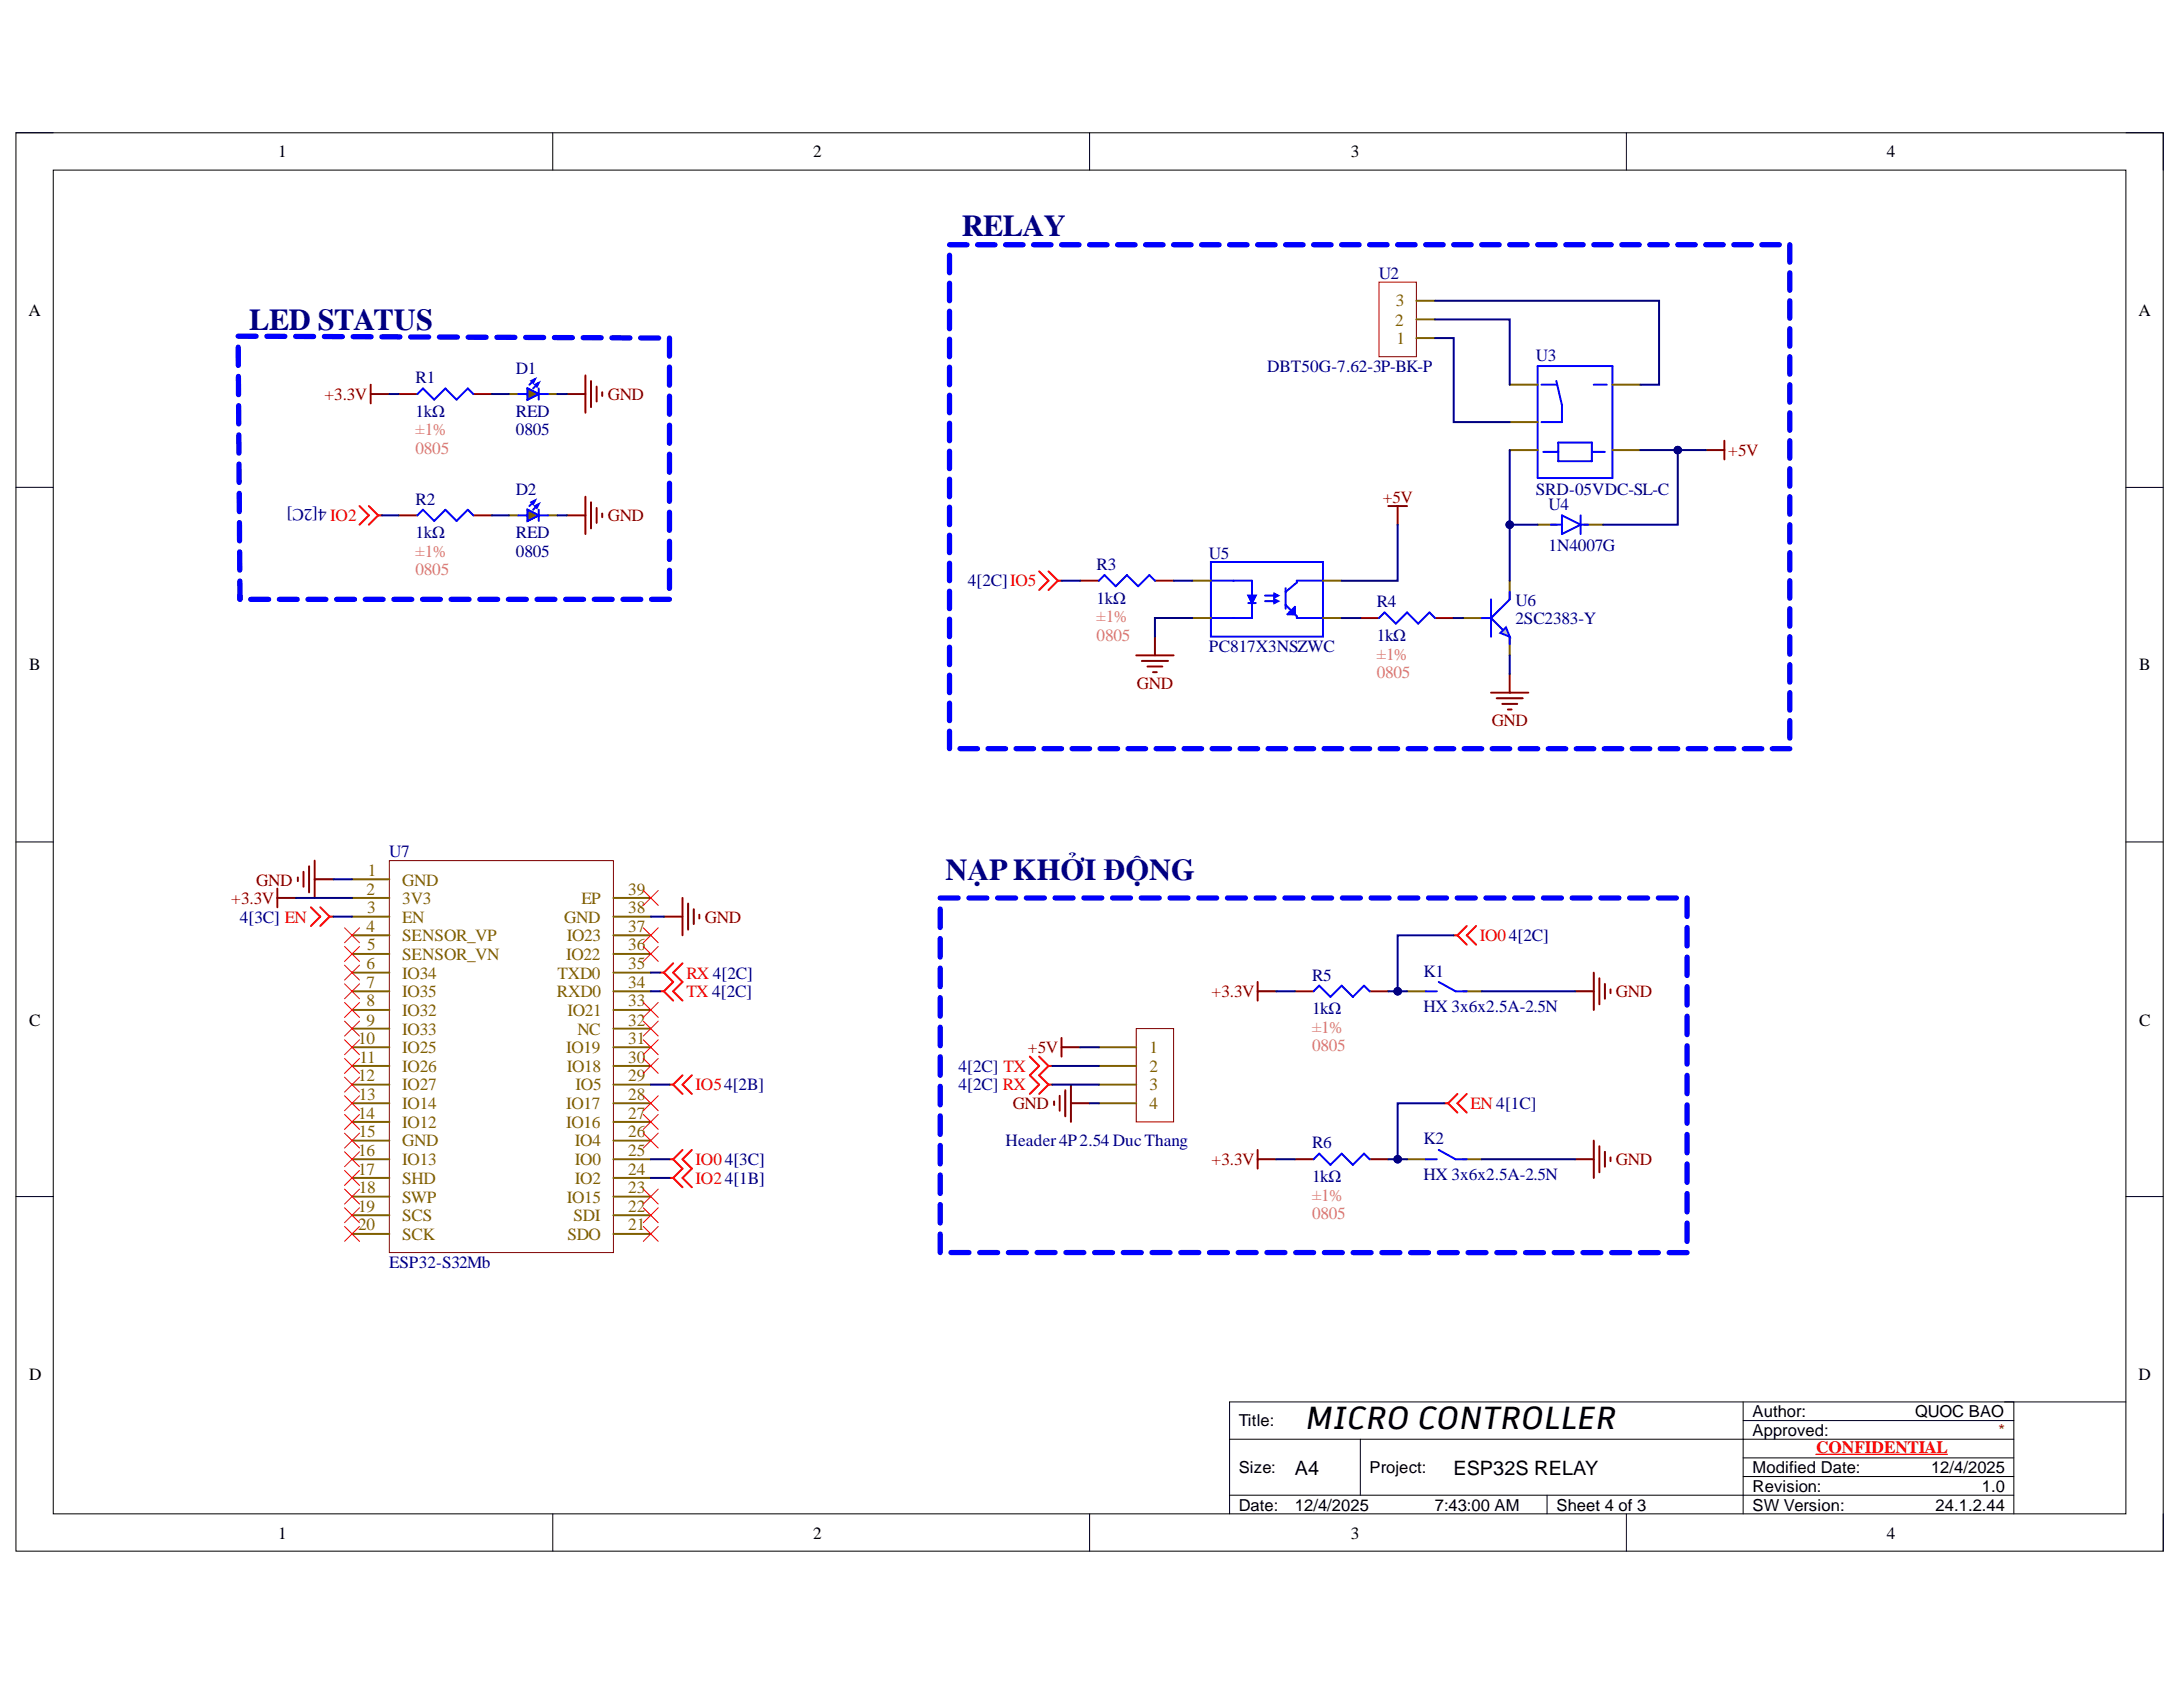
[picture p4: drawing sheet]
<svg xmlns="http://www.w3.org/2000/svg" width="279mm" height="216mm" viewBox="0 0 279 216" stroke-linecap="round" stroke-linejoin="round" font-family="sans-serif">
<defs><g id="words">
<text font-size="4.1" x="166.9" y="182.9">MICRO CONTROLLER</text>
<g font-size="3.9" fill="#000080">
<text x="123.1" y="30.3">RELAY</text>
<text x="31.9" y="42.2">LED STATUS</text>
<text x="121" y="112.7">NẠP KHỞI ĐỘNG</text>
</g>
<g font-size="2.5">
<text x="165.7" y="188.7">A4</text>
<text x="186" y="188.7">ESP32S RELAY</text>
</g>
<g font-size="2.2">
<text x="35.6" y="20.1">1</text>
<text x="104.1" y="20.1">2</text>
<text x="172.9" y="20.1">3</text>
<text x="241.5" y="20.1">4</text>
<text x="3.6" y="40.4">A</text>
<text x="273.7" y="40.4">A</text>
<text x="3.7" y="85.8">B</text>
<text x="273.8" y="85.8">B</text>
<text x="3.7" y="131.2">C</text>
<text x="273.8" y="131.2">C</text>
<text x="3.7" y="176.6">D</text>
<text x="273.7" y="176.6">D</text>
<text x="35.6" y="196.9">1</text>
<text x="104.1" y="196.9">2</text>
<text x="172.9" y="196.9">3</text>
<text x="241.5" y="196.9">4</text>
</g>
<g font-size="2.2" fill="#000080">
<text x="176.5" y="35.7">U2</text>
<text x="66" y="47.8">D1</text>
<text x="162.2" y="47.6">DBT50G-7.62-3P-BK-P</text>
<text x="196.6" y="46.2">U3</text>
<text x="53.2" y="49">R1</text>
<text x="53.2" y="53.3">1kΩ</text>
<text x="66" y="53.3">RED</text>
<text x="66" y="55.7">0805</text>
<text x="41.8" y="65.2" transform="rotate(-180 41.8 65.2)">4[2C]</text>
<text x="53.2" y="64.6">R2</text>
<text x="66" y="63.4">D2</text>
<text x="196.6" y="63.4">SRD-05VDC-SL-C</text>
<text x="198.2" y="65.2">U4</text>
<text x="53.2" y="68.9">1kΩ</text>
<text x="66" y="71.2">0805</text>
<text x="66" y="68.9">RED</text>
<text x="154.7" y="71.5">U5</text>
<text x="198.2" y="70.6">1N4007G</text>
<text x="123.9" y="75.1">4[2C]IO5</text>
<text x="140.4" y="72.9">R3</text>
<text x="140.4" y="77.2">1kΩ</text>
<text x="176.2" y="77.7">R4</text>
<text x="194" y="77.5">U6</text>
<text x="154.7" y="83.4">PC817X3NSZWC</text>
<text x="176.2" y="82">1kΩ</text>
<text x="194" y="79.9">2SC2383-Y</text>
<text x="49.8" y="109.7">U7</text>
<text x="30.7" y="118.1">4[3C] EN</text>
<text x="167.9" y="125.5">R5</text>
<text x="182.2" y="125">K1</text>
<text x="167.9" y="129.8">1kΩ</text>
<text x="182.2" y="129.6">HX 3x6x2.5A-2.5N</text>
<text x="122.7" y="137.2">4[2C] TX</text>
<text x="122.7" y="139.5">4[2C] RX</text>
<text x="128.7" y="146.7">Header4P2.54 DucThang</text>
<text x="167.9" y="147">R6</text>
<text x="182.2" y="146.5">K2</text>
<text x="167.9" y="151.3">1kΩ</text>
<text x="182.2" y="151">HX 3x6x2.5A-2.5N</text>
<text x="49.8" y="162.3">ESP32-S32Mb</text>
</g>
<g font-size="2.2" fill="#7f6000">
<text x="178.6" y="41.7">2</text>
<text x="178.7" y="39.2">3</text>
<text x="178.7" y="44">1</text>
<text x="47.1" y="112.1">1</text>
<text x="51.5" y="113.3">GND</text>
<text x="46.9" y="114.5">2</text>
<text x="46.9" y="119.2">4</text>
<text x="47" y="116.9">3</text>
<text x="51.5" y="115.7">3V3</text>
<text x="51.5" y="118.1">EN</text>
<text x="72.2" y="118.1">GND</text>
<text x="74.4" y="115.7">EP</text>
<text x="80.4" y="119.2">37</text>
<text x="80.4" y="116.9">38</text>
<text x="80.4" y="114.5">39</text>
<text x="46.9" y="124.1">6</text>
<text x="47" y="121.6">5</text>
<text x="51.5" y="120.4">SENSOR_VP</text>
<text x="51.5" y="122.9">SENSOR_VN</text>
<text x="51.5" y="125.2">IO34</text>
<text x="71.4" y="125.2">TXD0</text>
<text x="72.5" y="122.9">IO22</text>
<text x="72.5" y="120.4">IO23</text>
<text x="80.4" y="124.1">35</text>
<text x="80.4" y="121.6">36</text>
<text x="46.9" y="126.4">7</text>
<text x="46.9" y="128.8">8</text>
<text x="46.9" y="131.2">9</text>
<text x="51.5" y="127.6">IO35</text>
<text x="51.5" y="130">IO32</text>
<text x="71.3" y="127.6">RXD0</text>
<text x="72.6" y="130">IO21</text>
<text x="80.4" y="131.2">32</text>
<text x="80.4" y="128.8">33</text>
<text x="80.4" y="126.4">34</text>
<text x="45.8" y="133.6">10</text>
<text x="46" y="136">11</text>
<text x="51.5" y="132.4">IO33</text>
<text x="51.5" y="134.8">IO25</text>
<text x="51.5" y="137.2">IO26</text>
<text x="72.5" y="134.8">IO19</text>
<text x="72.5" y="137.2">IO18</text>
<text x="73.9" y="132.4">NC</text>
<text x="80.4" y="136">30</text>
<text x="80.4" y="133.6">31</text>
<text x="147.1" y="134.8">1</text>
<text x="147.1" y="137.2">2</text>
<text x="45.8" y="138.3">12</text>
<text x="45.8" y="143.2">14</text>
<text x="45.9" y="140.8">13</text>
<text x="51.5" y="139.5">IO27</text>
<text x="51.5" y="142">IO14</text>
<text x="72.5" y="142">IO17</text>
<text x="73.6" y="139.5">IO5</text>
<text x="80.4" y="143.2">27</text>
<text x="80.4" y="140.8">28</text>
<text x="80.4" y="138.3">29</text>
<text x="147.1" y="139.5">3</text>
<text x="147.1" y="142">4</text>
<text x="45.8" y="147.9">16</text>
<text x="45.9" y="145.5">15</text>
<text x="51.5" y="144.3">IO12</text>
<text x="51.5" y="146.7">GND</text>
<text x="51.5" y="149.1">IO13</text>
<text x="72.5" y="144.3">IO16</text>
<text x="73.6" y="149.1">IO0</text>
<text x="73.6" y="146.7">IO4</text>
<text x="80.4" y="147.9">25</text>
<text x="80.4" y="145.5">26</text>
<text x="45.8" y="150.3">17</text>
<text x="45.8" y="155.1">19</text>
<text x="45.9" y="152.7">18</text>
<text x="51.5" y="151.5">SHD</text>
<text x="51.5" y="153.9">SWP</text>
<text x="72.5" y="153.9">IO15</text>
<text x="73.6" y="151.5">IO2</text>
<text x="80.4" y="155.1">22</text>
<text x="80.4" y="152.7">23</text>
<text x="80.4" y="150.3">24</text>
<text x="45.8" y="157.4">20</text>
<text x="51.5" y="156.3">SCS</text>
<text x="51.5" y="158.7">SCK</text>
<text x="72.6" y="158.7">SDO</text>
<text x="73.4" y="156.3">SDI</text>
<text x="80.4" y="157.4">21</text>
</g>
<g font-size="2.2" fill="#800000">
<text x="41.5" y="51.2">+3.3V</text>
<text x="77.8" y="51.2">GND</text>
<text x="221.2" y="58.3">+5V</text>
<text x="177" y="64.3">+5V</text>
<text x="77.8" y="66.7">GND</text>
<text x="145.5" y="88.2">GND</text>
<text x="190.9" y="93">GND</text>
<text x="32.8" y="113.3">GND</text>
<text x="29.6" y="115.7">+3.3V</text>
<text x="90.2" y="118.1">GND</text>
<text x="155.1" y="127.6">+3.3V</text>
<text x="206.8" y="127.6">GND</text>
<text x="131.6" y="134.8">+5V</text>
<text x="129.6" y="142">GND</text>
<text x="155.1" y="149.1">+3.3V</text>
<text x="206.8" y="149.1">GND</text>
</g>
<g font-size="2.2" fill="#dd7e6b">
<text x="53.2" y="55.7">±1%</text>
<text x="53.2" y="58.2">0805</text>
<text x="53.2" y="71.2">±1%</text>
<text x="53.2" y="73.6">0805</text>
<text x="140.4" y="79.6">±1%</text>
<text x="140.4" y="82">0805</text>
<text x="176.2" y="84.4">±1%</text>
<text x="176.2" y="86.8">0805</text>
<text x="167.9" y="132.2">±1%</text>
<text x="167.9" y="134.5">0805</text>
<text x="167.9" y="153.6">±1%</text>
<text x="167.9" y="156">0805</text>
</g>
<g font-size="2.2" fill="#f00">
<text x="42.3" y="66.7">IO2</text>
<text x="87.9" y="125.2">RX 4[2C]</text>
<text x="189.4" y="120.4">IO04[2C]</text>
<text x="87.9" y="127.6">TX 4[2C]</text>
<text x="89" y="139.5">IO54[2B]</text>
<text x="188.2" y="142">EN 4[1C]</text>
<text x="89" y="149.1">IO04[3C]</text>
<text x="89" y="151.5">IO24[1B]</text>
<text x="232.4" y="185.9">CONFIDENTIAL</text>
</g>
<g font-size="2.1">
<text x="158.5" y="182.5">Title:</text>
<text x="224.3" y="181.4">Author:</text>
<text x="224.3" y="183.7">Approved:</text>
<text x="245.1" y="181.4">QUOC BAO</text>
<text x="158.5" y="188.5">Size:</text>
<text x="175.3" y="188.5">Project:</text>
<text x="224.3" y="190.9">Revision:</text>
<text x="224.3" y="188.5">Modified Date:</text>
<text x="247.1" y="188.5">12/4/2025</text>
<text x="253.7" y="190.9">1.0</text>
<text x="158.5" y="193.4">Date:</text>
<text x="165.7" y="193.4">12/4/2025</text>
<text x="183.6" y="193.4">7:43:00 AM</text>
<text x="199.2" y="193.4">Sheet 4 of 3</text>
<text x="224.3" y="193.4">SW Version:</text>
<text x="247.7" y="193.4">24.1.2.44</text>
</g>
<text font-size="2.1" fill="#85200c" x="255.8" y="183.7">*</text>
</g></defs>
<path d="M2 17h274.9v181.5h-274.9z" fill="none" stroke="#000" stroke-width=".13"/>
<path d="M6.8 21.8h265.3v171.9h-265.3z" fill-rule="evenodd" fill="#fff"/>
<g fill="none" stroke="#000" stroke-width=".13">
<path d="M2 17h4.8M70.7 17v4.8M139.5 17v4.8M208.2 17v4.8M272.1 17h4.8v4.8M6.8 21.8h265.3v171.9h-265.3zM2 62.4h4.8M272.1 62.4h4.8M2 107.8h4.8M272.1 107.8h4.8M2 153.1h4.8M272.1 153.1h4.8"/>
<path d="M223.1 179.4v14.3M257.7 179.4v14.3M272.1 179.4h-114.7v14.3M70.7 193.7v4.8M139.5 193.7v4.8M157.4 184.2h100.3M157.4 191.4h100.3M174.1 184.2v7.2M198 191.4v2.3M208.2 193.7v4.8M223.1 181.8h34.6M223.1 186.6h34.6"/>
<path d="M223.1 189h34.6M276.9 193.7v4.8"/>
</g>
<path d="M232.4 186.1h16.8" fill="none" stroke="#f00" stroke-width=".17"/>
<path d="M49.8 110.1h28.7v50.2h-28.7z" fill-rule="evenodd" fill="#fff"/>
<path d="M49.8 110.1h28.7v50.2h-28.7z" fill="none" stroke="#800000" stroke-width=".13"/>
<g fill="none" stroke="#7f6000" stroke-width=".25">
<path d="M193.2 49.2h3.6M193.2 57.6h3.6M193.2 54h3.6M206.4 49.2h3.6M206.4 57.6h3.6M187.3 79.1h2.3M193.2 74.3v2.4M193.2 81.5v2.4M45.1 112.5h4.7M45.1 114.9h4.7M45.1 117.3h4.7M45.1 119.7h4.7"/>
<path d="M78.5 114.9h4.8M78.5 117.3h4.8M78.5 119.7h4.8M45.1 122.1h4.7M45.1 124.5h4.7M45.1 126.9h4.7M45.1 129.3h4.7M45.1 131.6h4.7M45.1 134h4.7M45.1 136.4h4.7M45.1 138.8h4.7M78.5 122.1h4.8"/>
<path d="M78.5 124.5h4.8M78.5 126.9h4.8M78.5 129.3h4.8M78.5 131.6h4.8M78.5 134h4.8M78.5 136.4h4.8M78.5 138.8h4.8M45.1 141.2h4.7M45.1 143.6h4.7M45.1 146h4.7M45.1 148.4h4.7M45.1 150.7h4.7"/>
<path d="M45.1 153.1h4.7M45.1 155.5h4.7M45.1 157.9h4.7M78.5 141.2h4.8M78.5 143.6h4.8M78.5 146h4.8M78.5 148.4h4.8M78.5 150.7h4.8M78.5 153.1h4.8M78.5 155.5h4.8M78.5 157.9h4.8"/>
</g>
<path d="M196.8 46.8h9.6v14.4h-9.6zM197.3 49.2h1.9M197.5 57.8h1.9M199.2 48.8l.7 3.1v2.1h-2.6M199.4 56.6h4.3v2.4h-4.3zM203.7 57.8h1.7M204 49.2h1.7M189.6 79.1h1.2M190.8 76.7v4.8M190.8 79.1l2.4 2.4v.9M193.2 75.7v1l-2.4 2.4" fill="none" stroke="#00f" stroke-width=".25"/>
<path d="M192 81l.7-.7 .5 1.2z" fill="#c0c0c0"/>
<path d="M192 81l.7-.7 .5 1.2z" fill="none" stroke="#00f" stroke-width=".25"/>
<path d="M155 71.9h14.3v9.6h-14.3z" fill-rule="evenodd" fill="#fff"/>
<g fill="none" stroke="#00f" stroke-width=".25">
<path d="M155 71.9h14.3v9.6h-14.3zM155 74.3h5.2v1.9M159.8 77.2h.9M160.2 77.2v1.9h-5.2M161.9 76.2h1.2M161.9 76.9h1.2M163.1 76v.5M163.1 76.7v.5M164.5 77.4l1.5 1.5v.2h3.3M164.5 75.3v2.6M164.8 78.6l.9-.9v.9zM165 78.4h.3"/>
<path d="M165.3 78.4l.2 .2v-.5l.2 .3M165.7 77.9l-.4 .5M169.3 74.3h-3.3v.3l-1.5 1.1"/>
</g>
<path d="M159.8 76.2h.9l-.5 1z" fill="#00f"/>
<path d="M159.8 76.2h.9l-.5 1z" fill="none" stroke="#00f" stroke-width=".25"/>
<path d="M163.1 76l.5 .2-.5 .3z" fill="#00f"/>
<path d="M163.1 76l.5 .2-.5 .3z" fill="none" stroke="#00f" stroke-width=".25"/>
<path d="M163.1 76.7l.5 .2-.5 .3z" fill="#00f"/>
<path d="M163.1 76.7l.5 .2-.5 .3z" fill="none" stroke="#00f" stroke-width=".25"/>
<path d="M152.6 74.3h2.4M152.6 79.1h2.4M169.3 74.3h2.4M169.3 79.1h2.4" fill="none" stroke="#7f6000" stroke-width=".25"/>
<g fill="none" stroke="#800000" stroke-width=".25">
<path d="M218.3 57.6h2.4M220.7 56.4v2.4M177.7 64.8h2.4M178.9 64.8v2.3M145.4 83.9h4.8M146.1 84.6h3.4M146.9 85.3h1.9M147.6 86h.5M147.8 81.5v2.4M190.8 88.6h4.8M191.6 89.4h3.3M192.3 90.1h1.9"/>
<path d="M193 90.8h.5M193.2 86.3v2.3"/>
</g>
<path d="M133 73.1l1.2 1.2-1.2 1.2M134.2 73.1l1.2 1.2M135.4 74.3l-1.2 1.2M135.4 74.3h.5" fill="none" stroke="#f00" stroke-width=".25"/>
<path d="M176.5 36.1h4.8v9.6h-4.8z" fill-rule="evenodd" fill="#fff"/>
<path d="M176.5 36.1h4.8v9.6h-4.8z" fill="none" stroke="#800000" stroke-width=".13"/>
<path d="M181.3 38.5h2.4M65.1 50.4h1.2M70.1 50.4h1.2M181.3 43.3h2.4M181.3 40.9h2.4M180.1 126.9h2.4M187.3 126.9h2.3M180.1 148.4h2.4M187.3 148.4h2.3" fill="none" stroke="#7f6000" stroke-width=".25"/>
<g fill="none" stroke="#f00" stroke-width=".25">
<path d="M39.8 116.1l1.2 1.2-1.2 1.2M41 116.1l1.2 1.2M42.2 117.3l-1.2 1.2M42.2 117.3h.5M186.1 119.7h.4M186.5 119.7l1.2 1.2M187.7 118.5l-1.2 1.2M188.9 118.5l-1.2 1.2 1.2 1.2M85.7 138.8h.5M86.2 138.8l1.2 1.2M87.4 137.6l-1.2 1.2M88.5 137.6l-1.1 1.2 1.1 1.2"/>
<path d="M85.7 148.4h.5M86.2 148.4l1.2 1.2M87.4 147.2l-1.2 1.2M88.5 147.2l-1.1 1.2 1.1 1.2M184.9 141.2h.4M185.3 141.2l1.2 1.2M186.5 140l-1.2 1.2M187.7 140l-1.2 1.2 1.2 1.2"/>
</g>
<g fill="none" stroke="#800000" stroke-width=".25">
<path d="M35.5 113.7v2.4M35.5 114.9h2.4M38.1 112.3v.5M38.8 111.6v1.9M39.6 110.9v3.3M40.3 110.1v4.8M40.3 112.5h2.4M161 126.9h2.4M161 125.7v2.4M201.6 126.9h2.4M204 124.5v4.8M204.7 125.2v3.3"/>
<path d="M205.4 125.9v1.9M206.1 126.6v.5M161 147.2v2.4M161 148.4h2.4M201.6 148.4h2.4M204 146v4.7M204.7 146.7v3.3M205.4 147.4v1.9M206.1 148.1v.5"/>
</g>
<g fill="none" stroke="#00f" stroke-width=".25">
<path d="M53.4 50.4l.7-.7 1.5 1.4 1.4-1.4 1.4 1.4 1.5-1.4 .7 .7M66.3 50.4h1.2M67.5 49.7l1.5 .7-1.5 .7zM68 49l-.2 .2M68.5 49.5l-.3 .2M69 49.7v1.4M69 50.4h1.1M140.6 74.3l.8-.7 1.4 1.4 1.4-1.4 1.5 1.4 1.4-1.4 .7 .7M176.5 79.1l.7-.7 1.4 1.4 1.5-1.4 1.4 1.4 1.5-1.4 .7 .7M168.1 126.9l.7-.8 1.5 1.5 1.4-1.5 1.5 1.5 1.4-1.5 .7 .8M182.5 126.9h1.4M184.1 125.7l2.2 1.2h1.4"/>
<path d="M168.1 148.4l.7-.8 1.5 1.5 1.4-1.5 1.5 1.5 1.4-1.5 .7 .8M182.5 148.4h1.4M184.1 147.2l2.2 1.2h1.4"/>
</g>
<path d="M51 50.4h2.4M60.6 50.4h2.4M138.3 74.3h2.3M147.8 74.3h2.4M174.1 79.1h2.4M183.7 79.1h2.4M165.7 126.9h2.4M175.3 126.9h2.4M165.7 148.4h2.4M175.3 148.4h2.4" fill="none" stroke="#980000" stroke-width=".25"/>
<path d="M68 48.8l.5-.3-.3 .5z" fill="#c0c0c0"/>
<path d="M68 48.8l.5-.3-.3 .5z" fill="none" stroke="#00f" stroke-width=".25"/>
<path d="M68.5 49.2l.5-.2-.3 .5z" fill="#c0c0c0"/>
<path d="M68.5 49.2l.5-.2-.3 .5z" fill="none" stroke="#00f" stroke-width=".25"/>
<path d="M67.5 49.7l1.5 .7-1.5 .7z" fill="#7f6000"/>
<path d="M67.5 49.7l1.5 .7-1.5 .7zM53.4 66l.7-.8 1.5 1.5 1.4-1.5 1.4 1.5 1.5-1.5 .7 .8M66.3 66h1.2M67.5 65.2l1.5 .8-1.5 .7zM68 64.5l-.2 .3M68.5 65l-.3 .2M69 65.2v1.5M69 66h1.1" fill="none" stroke="#00f" stroke-width=".25"/>
<path d="M47.4 50.4h2.4M47.4 49.2v2.4M72.5 50.4h2.4M74.9 48v4.8M75.6 48.8v3.3M76.4 49.5v1.9M77.1 50.2v.5" fill="none" stroke="#800000" stroke-width=".25"/>
<path d="M51 66h2.4M60.6 66h2.4" fill="none" stroke="#980000" stroke-width=".25"/>
<path d="M65.1 66h1.2M70.1 66h1.2" fill="none" stroke="#7f6000" stroke-width=".25"/>
<path d="M68 64.3l.5-.3-.3 .5z" fill="#c0c0c0"/>
<path d="M68 64.3l.5-.3-.3 .5z" fill="none" stroke="#00f" stroke-width=".25"/>
<path d="M68.5 64.8l.5-.3-.3 .5z" fill="#c0c0c0"/>
<path d="M68.5 64.8l.5-.3-.3 .5z" fill="none" stroke="#00f" stroke-width=".25"/>
<path d="M67.5 65.2l1.5 .8-1.5 .7z" fill="#7f6000"/>
<path d="M67.5 65.2l1.5 .8-1.5 .7z" fill="none" stroke="#00f" stroke-width=".25"/>
<path d="M72.5 66h2.4M74.9 63.6v4.7M75.6 64.3v3.3M76.4 65v1.9M77.1 65.7v.5" fill="none" stroke="#800000" stroke-width=".25"/>
<g fill="none" stroke="#00f" stroke-width=".68">
<path d="M121.5 32.7v2.2M121.5 36.2v2.3M121.5 39.8v2.3M121.5 31.3h2.3M125.1 31.3h2.3M128.7 31.3h2.2M132.3 31.3h2.2M135.9 31.3h2.2M139.5 31.3h2.2M143 31.3h2.3M146.6 31.3h2.3M150.2 31.3h2.2"/>
<path d="M153.8 31.3h2.2M157.4 31.3h2.2M161 31.3h2.2M164.5 31.3h2.3M168.1 31.3h2.3M171.7 31.3h2.3M175.3 31.3h2.2M178.9 31.3h2.2M182.5 31.3h2.2M186.1 31.3h2.2M189.6 31.3h2.3M193.2 31.3h2.3"/>
<path d="M196.8 31.3h2.2M200.4 31.3h2.2M204 31.3h2.2M207.6 31.3h2.2M211.1 31.3h2.3M214.7 31.3h2.3M218.3 31.3h2.3M221.9 31.3h2.2M225.5 31.3h2.2M229.1 31.3v2.3M229.1 34.9v2.3M229.1 38.5v2.2"/>
<path d="M30.5 43h2.3M30.5 44.4v2.4M30.5 48.2v2.3M30.5 51.9l.1 2.4M30.6 55.7v2.3M30.6 59.4v2.3M34.2 43h2.3M37.8 43.1h2.3M41.5 43.1h2.3M45.2 43.1h2.3M48.9 43.1h2.3M52.6 43.1h2.3"/>
<path d="M56.2 43.1h2.3M59.9 43.2h2.3M63.6 43.2h2.3M67.3 43.2h2.3M71 43.2h2.3M74.6 43.2h2.3M78.3 43.2h2.3M82 43.3h2.3M85.7 43.3v2.3M85.7 47v2.3M85.7 50.7v2.3M85.7 54.4v2.3"/>
<path d="M85.7 58.1v2.3M121.5 43.4v2.3M121.5 47v2.2M121.5 50.6v2.2M121.5 54.2v2.2M121.5 57.7v2.3M229.1 42.1v2.2M229.1 45.7v2.2M229.1 49.2v2.3M229.1 52.8v2.3M229.1 56.4v2.2M229.1 60v2.2"/>
<path d="M30.6 63.1v2.4M30.6 66.9l.1 2.3M30.7 70.6v2.4M30.7 74.4v2.3v-.5M32.1 76.7h2.3M35.8 76.7h2.2M39.4 76.7h2.3M43.1 76.7h2.3M46.7 76.7h2.3M50.4 76.7h2.3M54.1 76.7h2.3M57.7 76.7h2.3"/>
<path d="M61.4 76.7h2.3M65.1 76.7h2.3M68.7 76.7h2.3M72.4 76.7h2.3M76.1 76.7h2.3M79.7 76.7h2.3M83.4 76.7h2.3M85.7 61.8v2.4M85.7 65.6v2.3M85.7 69.3v2.3M85.7 73v2.3M121.5 61.3v2.3"/>
<path d="M121.5 64.9v2.2M121.5 68.5v2.2M121.5 72.1v2.2M121.5 75.7v2.2M121.5 79.2v2.3M229.1 63.6v2.2M229.1 67.1v2.3M229.1 70.7v2.3M229.1 74.3v2.3M229.1 77.9v2.2M121.5 82.8v2.3M121.5 86.4v2.2"/>
<path d="M121.5 90v2.2M121.5 93.6v2.2M122.9 95.8h2.2M126.5 95.8h2.2M130 95.8h2.3M133.6 95.8h2.3M137.2 95.8h2.3M140.8 95.8h2.2M144.4 95.8h2.2M148 95.8h2.2M151.6 95.8h2.2M155.1 95.8h2.3"/>
<path d="M158.7 95.8h2.3M162.3 95.8h2.2M165.9 95.8h2.2M169.5 95.8h2.2M173.1 95.8h2.2M176.7 95.8h2.2M180.2 95.8h2.3M183.8 95.8h2.3M187.4 95.8h2.2M191 95.8h2.2M194.6 95.8h2.2M198.2 95.8h2.2"/>
<path d="M201.7 95.8h2.3M205.3 95.8h2.3M208.9 95.8h2.2M212.5 95.8h2.2M216.1 95.8h2.2M219.7 95.8h2.2M223.3 95.8h2.2M226.8 95.8h2.3M229.1 81.5v2.2M229.1 85.1v2.2M229.1 88.6v2.3M229.1 92.2v2.3"/>
<path d="M120.3 116.3v2.4M120.3 114.9h2.3M124 114.9h2.3M127.7 114.9h2.3M131.4 114.9h2.3M135 114.9h2.3M138.7 114.9h2.3M142.4 114.9h2.3M146.1 114.9h2.3M149.7 114.9h2.3M153.4 114.9h2.3M157.1 114.9h2.3"/>
<path d="M160.8 114.9h2.3M164.5 114.9h2.3M168.1 114.9h2.3M171.8 114.9h2.3M175.5 114.9h2.3M179.2 114.9h2.3M182.8 114.9h2.3M186.5 114.9h2.3M190.2 114.9h2.3M193.9 114.9h2.3M197.5 114.9h2.3M201.2 114.9h2.3"/>
<path d="M204.9 114.9h2.3M208.6 114.9h2.3M212.2 114.9h2.4M215.9 114.9v2.4M215.9 118.7v2.4M120.3 120.1v2.4M120.3 123.9v2.4M120.3 127.7v2.3M120.3 131.5v2.3M120.3 135.2v2.4M120.3 139v2.4M215.9 122.5v2.3"/>
<path d="M215.9 126.3v2.3M215.9 130.1v2.3M215.9 133.8v2.4M215.9 137.6v2.4M120.3 142.8v2.4M120.3 146.6v2.4M120.3 150.4v2.3M120.3 154.2v2.3M120.3 157.9v2.4M215.9 141.4v2.4M215.9 145.2v2.3M215.9 149v2.3"/>
<path d="M215.9 152.7v2.4M215.9 156.5v2.4M121.7 160.3h2.3M125.4 160.3h2.3M129.1 160.3h2.3M132.7 160.3h2.3M136.4 160.3h2.3M140.1 160.3h2.3M143.8 160.3h2.3M147.4 160.3h2.3M151.1 160.3h2.3M154.8 160.3h2.3"/>
<path d="M158.5 160.3h2.3M162.2 160.3h2.3M165.8 160.3h2.3M169.5 160.3h2.3M173.2 160.3h2.3M176.9 160.3h2.3M180.5 160.3h2.3M184.2 160.3h2.3M187.9 160.3h2.3M191.6 160.3h2.3M195.3 160.3h2.2M198.9 160.3h2.3"/>
<path d="M202.6 160.3h2.3M206.3 160.3h2.3M210 160.3h2.2M213.6 160.3h2.3"/>
</g>
<path d="M145.4 131.6h4.8v12h-4.8z" fill-rule="evenodd" fill="#fff"/>
<path d="M145.4 131.6h4.8v12h-4.8z" fill="none" stroke="#800000" stroke-width=".13"/>
<path d="M196.8 67.1h2.4M202.8 67.1h2.4M140.6 134h4.8M140.6 136.4h4.8M140.6 138.8h4.8M140.6 141.2h4.8" fill="none" stroke="#7f6000" stroke-width=".25"/>
<path d="M85 117.3h2.4M87.4 114.9v4.8M88.1 115.6v3.4M88.8 116.4v1.9M89.5 117.1v.4M135.9 132.8v2.4M135.9 134h2.4M136.3 139.5v3.4M137.1 138.8v4.8M134.9 141v.4M135.6 140.2v1.9M137.1 141.2h2.4" fill="none" stroke="#800000" stroke-width=".25"/>
<g fill="none" stroke="#f00" stroke-width=".25">
<path d="M46 64.8l1.2 1.2-1.2 1.1M47.2 64.8l1.2 1.2M48.4 66l-1.2 1.1M48.4 66h.5M84.5 126.9h.5M84.5 124.5h.5M85 126.9l1.2 1.2M85 124.5l1.2 1.2-1.2 1.2M86.2 123.3l-1.2 1.2M87.4 123.3l-1.2 1.2 1.2 1.2-1.2 1.2 1.2 1.2M131.8 135.2l1.2 1.2-1.2 1.2 1.2 1.2-1.2 1.2M133 135.2l1.2 1.2"/>
<path d="M134.2 136.4l-1.2 1.2 1.2 1.2M134.2 136.4h.5M134.2 138.8l-1.2 1.2M134.2 138.8h.5M85.7 150.7h.5M86.2 150.7l1.2 1.2M87.4 149.6l-1.2 1.1M88.5 149.6l-1.1 1.1 1.1 1.2"/>
</g>
<path d="M198.5 67.1h1.4M199.9 66l2.4 1.1-2.4 1.2zM202.3 66v2.3M202.3 67.1h1" fill="none" stroke="#00f" stroke-width=".25"/>
<path d="M82.3 114l1.9 1.9M82.3 118.7l1.9 2M84.2 114l-1.9 1.9M84.2 118.7l-1.9 2" fill="none" stroke="#f00" stroke-width=".13"/>
<path d="M210 57.6h8.3M150.2 74.3h2.4M152.6 79.1h-4.8v2.4M171.7 79.1h2.4M178.9 67.1v7.2h-7.2M186.1 79.1h1.2M193.2 83.9v2.4" fill="none" stroke="#000080" stroke-width=".25"/>
<circle cx="214.7" cy="57.6" r=".48" fill="#000080"/>
<circle cx="214.7" cy="57.6" r=".48" fill="none" stroke="#000080" stroke-width=".13"/>
<g fill="none" stroke="#000080" stroke-width=".25">
<path d="M183.7 38.5h28.6v10.7h-2.3M183.7 43.3h2.4v10.7h7.1M183.7 40.9h9.5v8.3M135.9 74.3h2.4M37.9 114.9h7.2M42.7 112.5h2.4M42.7 117.3h2.4M83.3 138.8h2.4M163.4 126.9h2.3M189.6 126.9h12M83.3 148.4h2.4M163.4 148.4h2.3"/>
<path d="M177.7 148.4h2.4"/>
</g>
<circle cx="178.9" cy="148.4" r=".48" fill="#000080"/>
<circle cx="178.9" cy="148.4" r=".48" fill="none" stroke="#000080" stroke-width=".13"/>
<path d="M184.9 141.2h-6v7.2M189.6 148.4h12" fill="none" stroke="#000080" stroke-width=".25"/>
<circle cx="178.9" cy="148.4" r=".48" fill="#000080"/>
<circle cx="178.9" cy="148.4" r=".48" fill="none" stroke="#000080" stroke-width=".13"/>
<path d="M186.1 119.7h-7.2v7.2" fill="none" stroke="#000080" stroke-width=".25"/>
<circle cx="178.9" cy="126.9" r=".48" fill="#000080"/>
<circle cx="178.9" cy="126.9" r=".48" fill="none" stroke="#000080" stroke-width=".13"/>
<path d="M177.7 126.9h2.4" fill="none" stroke="#000080" stroke-width=".25"/>
<circle cx="178.9" cy="126.9" r=".48" fill="#000080"/>
<circle cx="178.9" cy="126.9" r=".48" fill="none" stroke="#000080" stroke-width=".13"/>
<g fill="none" stroke="#000080" stroke-width=".25">
<path d="M49.8 50.4h1.2M63 50.4h2.1M71.3 50.4h1.2M193.2 57.6v16.7M48.9 66h2.1M63 66h2.1M71.3 66h1.2M83.3 117.3h1.7M83.3 126.9h1.2M83.3 124.5h1.2M134.7 136.4h5.9M134.7 138.8h5.9"/>
<path d="M138.3 134h2.3M139.5 141.2h1.1"/>
</g>
<circle cx="193.2" cy="67.1" r=".48" fill="#000080"/>
<circle cx="193.2" cy="67.1" r=".48" fill="none" stroke="#000080" stroke-width=".13"/>
<path d="M193.2 67.1h3.6" fill="none" stroke="#000080" stroke-width=".25"/>
<circle cx="193.2" cy="67.1" r=".48" fill="#000080"/>
<circle cx="193.2" cy="67.1" r=".48" fill="none" stroke="#000080" stroke-width=".13"/>
<path d="M214.7 57.6v9.5h-9.5" fill="none" stroke="#000080" stroke-width=".25"/>
<circle cx="214.7" cy="57.6" r=".48" fill="#000080"/>
<circle cx="214.7" cy="57.6" r=".48" fill="none" stroke="#000080" stroke-width=".13"/>
<path d="M83.3 150.7h2.4" fill="none" stroke="#000080" stroke-width=".25"/>
<g fill="none" stroke="#f00" stroke-width=".13">
<path d="M44.1 118.7l1.9 2M46 118.7l-1.9 2M44.1 137.9l1.9 1.9M44.1 135.5l1.9 1.9M44.1 133.1l1.9 1.9M44.1 130.7l1.9 1.9M44.1 128.3l1.9 1.9M44.1 125.9l1.9 1.9M44.1 123.5l1.9 1.9M44.1 121.1l1.9 1.9M46 137.9l-1.9 1.9M46 135.5l-1.9 1.9"/>
<path d="M46 133.1l-1.9 1.9M46 130.7l-1.9 1.9M46 128.3l-1.9 1.9M46 125.9l-1.9 1.9M46 123.5l-1.9 1.9M46 121.1l-1.9 1.9M82.3 121.1l1.9 1.9M82.3 128.3l1.9 1.9M82.3 130.7l1.9 1.9M82.3 133.1l1.9 1.9M82.3 135.5l1.9 1.9M84.2 121.1l-1.9 1.9"/>
<path d="M84.2 128.3l-1.9 1.9M84.2 130.7l-1.9 1.9M84.2 133.1l-1.9 1.9M84.2 135.5l-1.9 1.9M44.1 157l1.9 1.9M44.1 154.6l1.9 1.9M44.1 152.2l1.9 1.9M44.1 149.8l1.9 1.9M44.1 147.4l1.9 1.9M44.1 145l1.9 1.9M44.1 142.6l1.9 1.9M44.1 140.2l1.9 1.9"/>
<path d="M46 157l-1.9 1.9M46 154.6l-1.9 1.9M46 152.2l-1.9 1.9M46 149.8l-1.9 1.9M46 147.4l-1.9 1.9M46 145l-1.9 1.9M46 142.6l-1.9 1.9M46 140.2l-1.9 1.9M82.3 140.2l1.9 1.9M82.3 142.6l1.9 1.9M82.3 145l1.9 1.9M82.3 152.2l1.9 1.9"/>
<path d="M82.3 154.6l1.9 1.9M82.3 157l1.9 1.9M84.2 140.2l-1.9 1.9M84.2 142.6l-1.9 1.9M84.2 145l-1.9 1.9M84.2 152.2l-1.9 1.9M84.2 154.6l-1.9 1.9M84.2 157l-1.9 1.9"/>
</g>
<use href="#words"/>
</svg>
